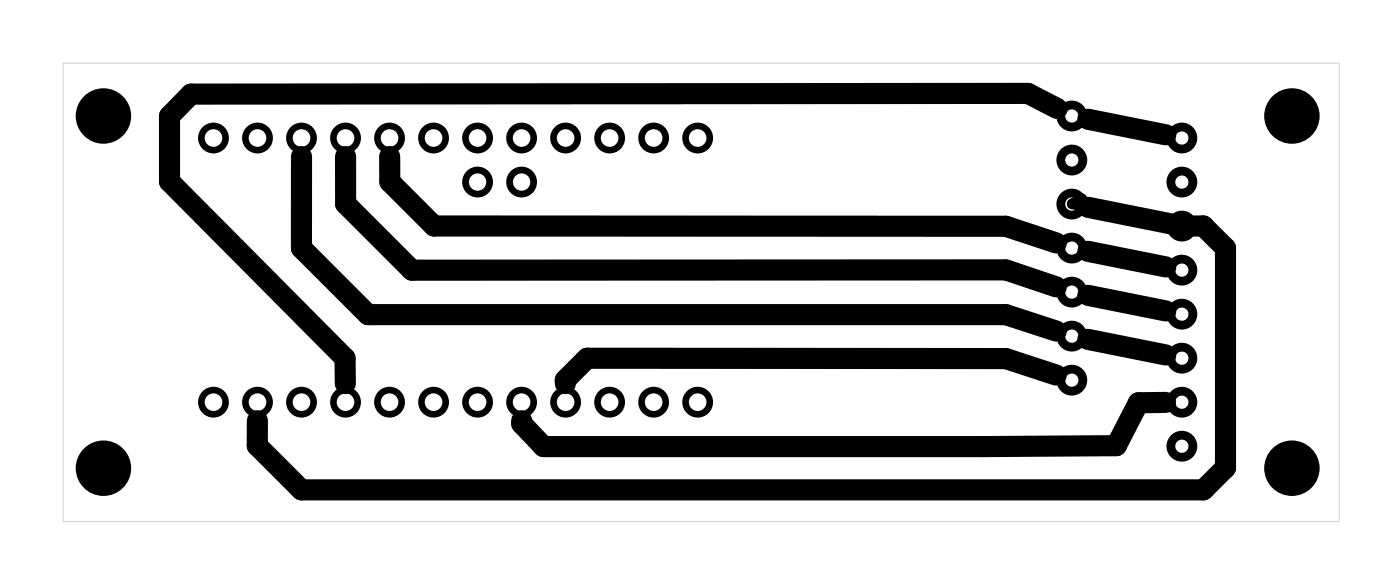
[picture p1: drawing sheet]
<svg xmlns="http://www.w3.org/2000/svg" width="81mm" height="34mm" viewBox="0 0 81 34" stroke-linecap="round" stroke-linejoin="round" font-family="sans-serif">
<path d="M3.6 3.6v26.5h73.7v-26.5zM3.6 3.6h73.7v26.5h-73.7z" fill="#000"/>
<g fill="none" stroke="#000" stroke-width=".51">
<circle cx="61.8" cy="6.7" r=".64"/>
<circle cx="61.8" cy="11.8" r=".64"/>
<circle cx="61.8" cy="9.2" r=".64"/>
<circle cx="61.8" cy="14.3" r=".64"/>
<circle cx="61.8" cy="16.9" r=".64"/>
<circle cx="61.8" cy="19.4" r=".64"/>
<circle cx="68.2" cy="18.1" r=".64"/>
<circle cx="68.2" cy="13" r=".64"/>
<circle cx="68.2" cy="10.5" r=".64"/>
<circle cx="68.2" cy="15.6" r=".64"/>
<circle cx="68.2" cy="8" r=".64"/>
<circle cx="61.8" cy="21.9" r=".64"/>
<circle cx="68.2" cy="23.2" r=".64"/>
<circle cx="68.2" cy="20.7" r=".64"/>
<circle cx="68.2" cy="25.7" r=".64"/>
</g>
<g fill="#000">
<circle cx="6" cy="6.7" r="1.6"/>
<circle cx="74.5" cy="6.7" r="1.6"/>
<circle cx="6" cy="27" r="1.6"/>
<circle cx="74.5" cy="27" r="1.6"/>
</g>
<g fill="none" stroke="#000" stroke-width=".38">
<circle cx="12.3" cy="8" r=".7"/>
<circle cx="14.9" cy="8" r=".7"/>
<circle cx="17.4" cy="8" r=".7"/>
<circle cx="19.9" cy="8" r=".7"/>
<circle cx="22.5" cy="8" r=".7"/>
<circle cx="25" cy="8" r=".7"/>
<circle cx="27.6" cy="8" r=".7"/>
<circle cx="30.1" cy="8" r=".7"/>
<circle cx="32.6" cy="8" r=".7"/>
<circle cx="35.2" cy="8" r=".7"/>
<circle cx="37.7" cy="8" r=".7"/>
<circle cx="40.3" cy="8" r=".7"/>
<circle cx="12.3" cy="23.2" r=".7"/>
<circle cx="14.9" cy="23.2" r=".7"/>
<circle cx="17.4" cy="23.2" r=".7"/>
<circle cx="19.9" cy="23.2" r=".7"/>
<circle cx="22.5" cy="23.2" r=".7"/>
<circle cx="25" cy="23.2" r=".7"/>
<circle cx="27.6" cy="23.2" r=".7"/>
<circle cx="30.1" cy="23.2" r=".7"/>
<circle cx="32.6" cy="23.2" r=".7"/>
<circle cx="35.2" cy="23.2" r=".7"/>
<circle cx="37.7" cy="23.2" r=".7"/>
<circle cx="40.3" cy="23.2" r=".7"/>
</g>
<g fill="none" stroke="#000" stroke-width=".39">
<circle cx="27.6" cy="10.5" r=".69"/>
<circle cx="30.1" cy="10.5" r=".69"/>
</g>
<path d="M62.4 11.5l-.5 .3 5.6 1.1" fill="none" stroke="#000" stroke-width=".61"/>
<path d="M17.4 9v5.3l3.8 3.9h36.8l3 .9M19.9 9v2.8l3.9 3.8h34.2l3 1M22.5 9v1.5l2.5 2.5 33 .1 3 .9M61 6.3l-1.7-.9h-48.3l-1.2 1.3v3.8l10.1 10.2v1.4M62.8 14.5l4.5 .9M62.8 17l4.5 .9M62.8 19.6l4.5 .9M62.8 12l5.4 1h1.2l1.3 1.3v12.7l-1.3 1.3h-52l-2.6-2.6 .1-1.4M62.8 6.9l4.5 .9M61 21.6l-3-.9h-24.1l-1.3 1.2v.2M67.3 23.2h-1.6l-1.3 2.5-33 .1-1.3-1.4v-.1" fill="none" stroke="#000" stroke-width="1.2"/>
</svg>
